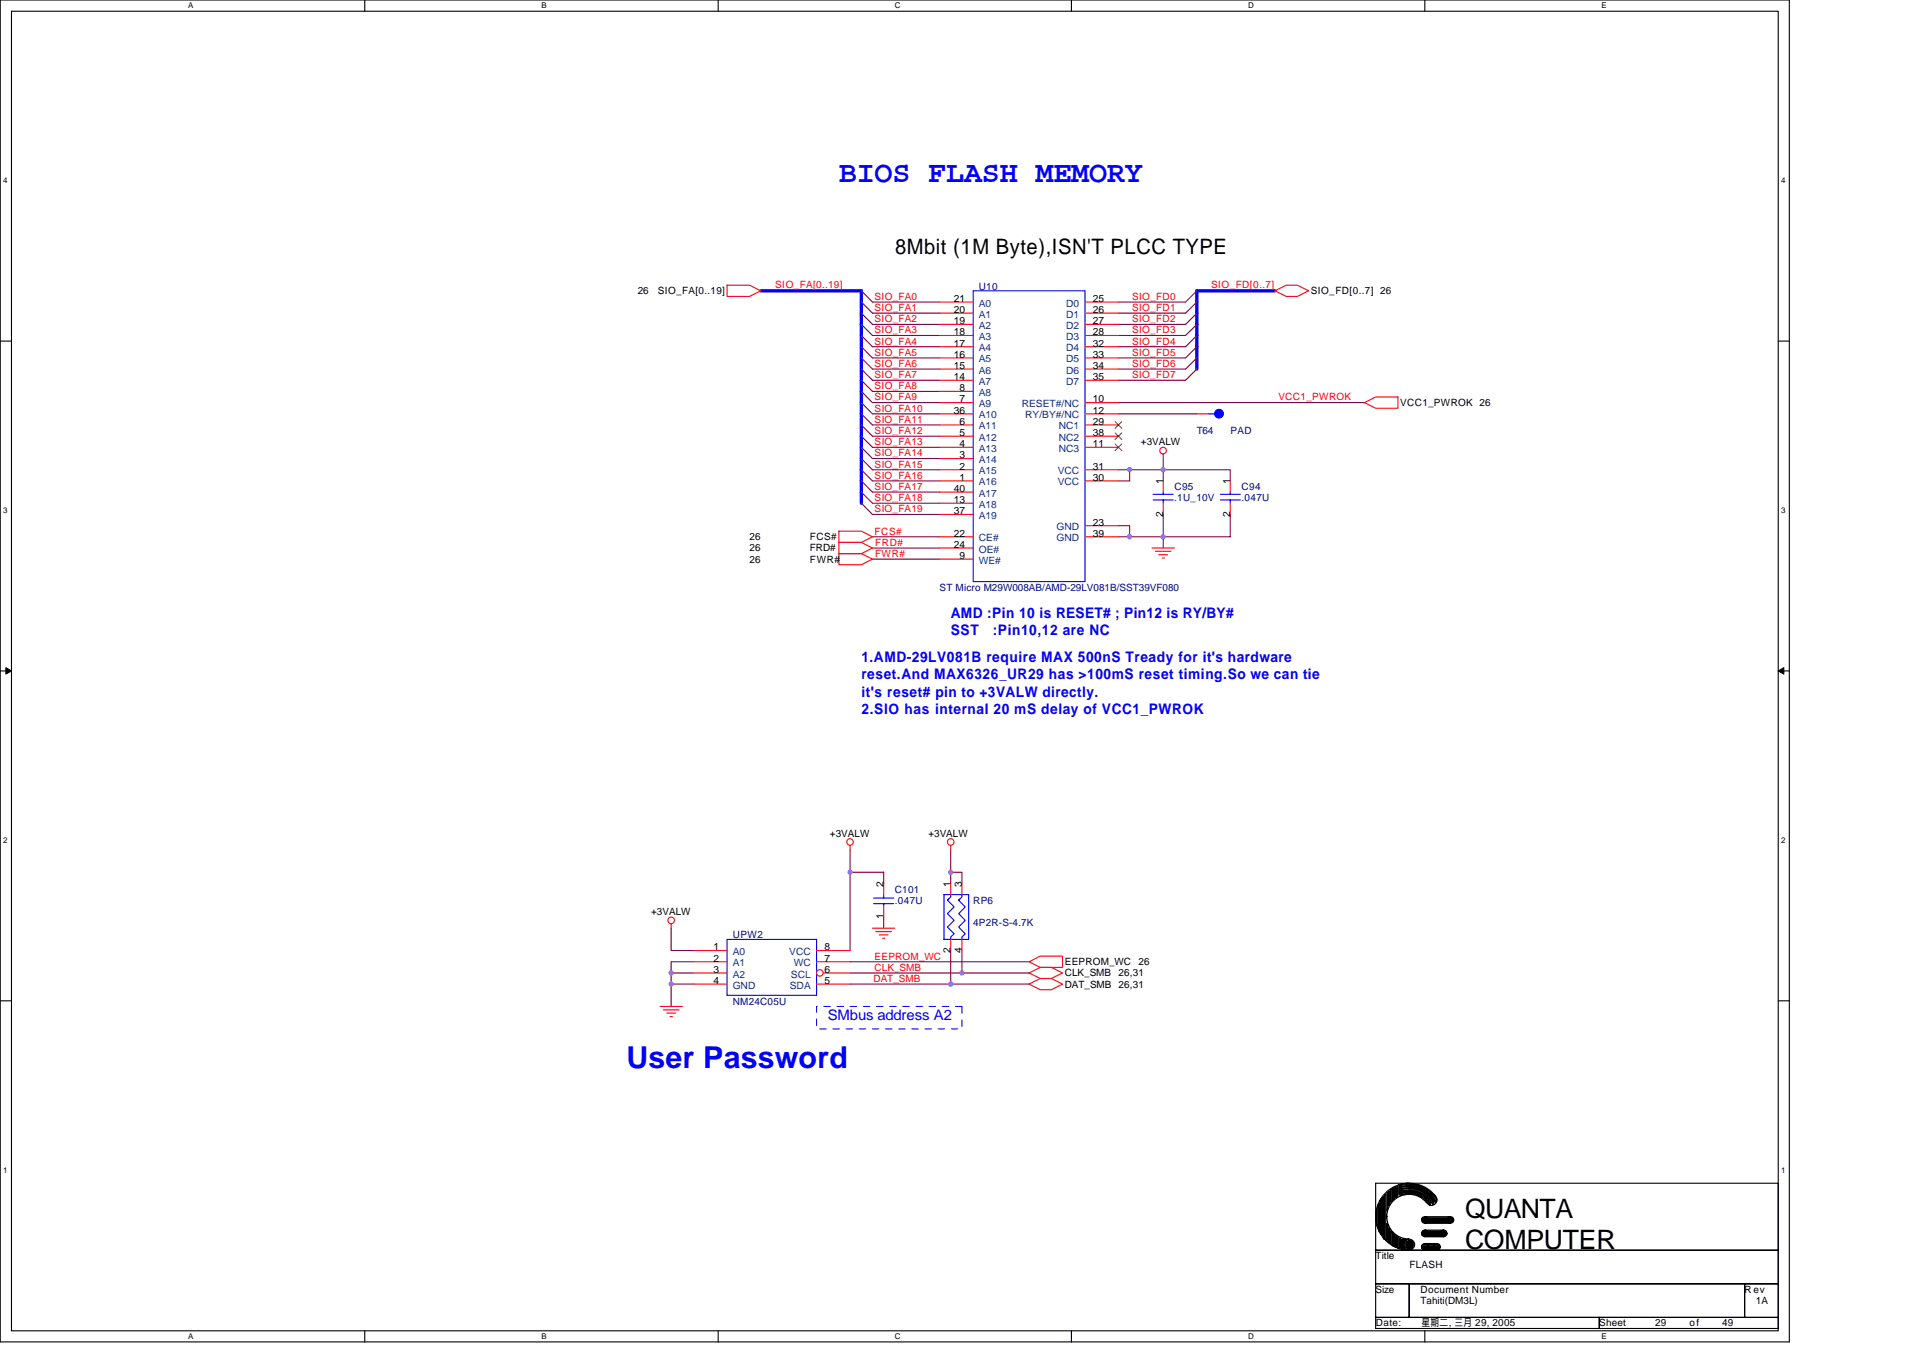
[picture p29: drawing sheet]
<svg xmlns="http://www.w3.org/2000/svg" width="297mm" height="210mm" viewBox="0 0 297 210" stroke-linecap="round" stroke-linejoin="round" font-family="sans-serif">
<defs><g id="words">
<g font-size="4.7" fill="#00f">
<text x="129.6" y="28.1">BIOS FLASH MEMORY</text>
<text x="96.8" y="165">User Password</text>
</g>
<g font-size="4.1">
<text x="226.3" y="188.2">QUANTA</text>
<text x="226.3" y="192.9">COMPUTER</text>
</g>
<text font-size="3.3" x="138.3" y="39.2">8Mbit (1M Byte),ISN'T PLCC TYPE</text>
<g font-size="2.2" fill="#00f">
<text x="146.9" y="95.4">AMD :Pin 10 is RESET# ; Pin12 is RY/BY#</text>
<text x="146.9" y="98">SST</text>
<text x="153.4" y="98">:Pin10,12 are NC</text>
<text x="133.1" y="102.3">1.AMD-29LV081B require MAX 500nS Tready for it's hardware</text>
<text x="133.1" y="104.9">reset.And MAX6326_UR29 has &gt;100mS reset timing.So we can tie</text>
<text x="133.1" y="107.6">it's reset# pin to +3VALW directly.</text>
<text x="133.1" y="110.3">2.SIO has internal 20 mS delay of VCC1_PWROK</text>
<text x="127.9" y="157.5">SMbus address A2</text>
</g>
<g font-size="1.5">
<text x="98.5" y="45.4">26</text>
<text x="101.6" y="45.4">SIO_FA[0..19]</text>
<text x="147.3" y="46.6">21</text>
<text x="168.8" y="46.6">25</text>
<text x="202.5" y="45.4">SIO_FD[0..7] 26</text>
<text x="147.3" y="48.3">20</text>
<text x="147.3" y="50.1">19</text>
<text x="147.3" y="51.8">18</text>
<text x="147.3" y="53.5">17</text>
<text x="168.8" y="48.3">26</text>
<text x="168.8" y="50.1">27</text>
<text x="168.8" y="51.8">28</text>
<text x="168.8" y="53.5">32</text>
<text x="147.3" y="55.3">16</text>
<text x="147.3" y="57">15</text>
<text x="147.3" y="58.7">14</text>
<text x="168.8" y="55.3">33</text>
<text x="168.8" y="57">34</text>
<text x="168.8" y="58.7">35</text>
<text x="147.3" y="63.9">36</text>
<text x="148.2" y="60.4">8</text>
<text x="148.2" y="62.2">7</text>
<text x="148.2" y="65.6">6</text>
<text x="168.8" y="62.2">10</text>
<text x="168.8" y="63.9">12</text>
<text x="168.8" y="65.6">29</text>
<text x="216.3" y="62.7">VCC1_PWROK 26</text>
<text x="148.2" y="67.4">5</text>
<text x="148.2" y="69.1">4</text>
<text x="148.2" y="70.8">3</text>
<text x="168.8" y="67.4">38</text>
<text x="168.8" y="69.1">11</text>
<text x="176.2" y="68.8">+3VALW</text>
<text x="147.3" y="77.7">13</text>
<text x="147.3" y="76">40</text>
<text x="148.2" y="72.5">2</text>
<text x="148.2" y="74.3">1</text>
<text x="168.8" y="74.3">30</text>
<text x="168.8" y="72.5">31</text>
<text x="179.7" y="74.8" transform="rotate(-90 179.7 74.8)">1</text>
<text x="190" y="74.8" transform="rotate(-90 190 74.8)">1</text>
<text x="115.8" y="83.4">26</text>
<text x="125.1" y="83.4">FCS#</text>
<text x="147.3" y="82.9">22</text>
<text x="147.3" y="79.4">37</text>
<text x="168.8" y="82.9">39</text>
<text x="168.8" y="81.2">23</text>
<text x="179.7" y="79.8" transform="rotate(-90 179.7 79.8)">2</text>
<text x="190" y="79.8" transform="rotate(-90 190 79.8)">2</text>
<text x="115.8" y="85.2">26</text>
<text x="115.8" y="86.9">26</text>
<text x="125.1" y="85.2">FRD#</text>
<text x="125.1" y="86.9">FWR#</text>
<text x="147.3" y="84.6">24</text>
<text x="148.2" y="86.3">9</text>
<text x="128.2" y="129.2">+3VALW</text>
<text x="143.4" y="129.2">+3VALW</text>
<text x="136.5" y="137" transform="rotate(-90 136.5 137)">2</text>
<text x="146.8" y="137" transform="rotate(-90 146.8 137)">1</text>
<text x="148.6" y="137" transform="rotate(-90 148.6 137)">3</text>
<text x="100.6" y="141.3">+3VALW</text>
<text x="136.5" y="142" transform="rotate(-90 136.5 142)">1</text>
<text x="110.2" y="146.8">1</text>
<text x="110.2" y="148.5">2</text>
<text x="127.3" y="146.8">8</text>
<text x="127.3" y="148.5">7</text>
<text x="146.8" y="147.2" transform="rotate(-90 146.8 147.2)">2</text>
<text x="148.6" y="147.2" transform="rotate(-90 148.6 147.2)">4</text>
<text x="164.5" y="149.1">EEPROM_WC</text>
<text x="175.9" y="149.1">26</text>
<text x="110.2" y="150.3">3</text>
<text x="110.2" y="152">4</text>
<text x="127.3" y="152">5</text>
<text x="127.3" y="150.3">6</text>
<text x="164.5" y="152.5">DAT_SMB 26,31</text>
<text x="164.5" y="150.8">CLK_SMB</text>
<text x="172.8" y="150.8">26,31</text>
<text x="212.5" y="194.5">Title</text>
<text x="217.7" y="195.9">FLASH</text>
<text x="212.5" y="199.7">Size</text>
<text x="219.4" y="199.7">Document Number</text>
<text x="219.4" y="201.4">Tahiti(DM3L)</text>
<text x="269.5" y="199.7">Rev</text>
<text x="271.2" y="201.4">1A</text>
<text x="212.5" y="204.9">Date:</text>
<text x="219.6" y="204.9">星期二, 三月 29, 2005</text>
<text x="247" y="204.9">Sheet</text>
<text x="255.7" y="204.9">29</text>
<text x="261" y="204.9">of</text>
<text x="266" y="204.9">49</text>
</g>
<g font-size="1.5" fill="#f00">
<text x="119.7" y="44.4">SIO_FA[0..19]</text>
<text x="135.1" y="46.3">SIO_FA0</text>
<text x="174.9" y="46.3">SIO_FD0</text>
<text x="187.1" y="44.4">SIO_FD[0..7]</text>
<text x="135.1" y="51.5">SIO_FA3</text>
<text x="135.1" y="49.8">SIO_FA2</text>
<text x="135.1" y="53.2">SIO_FA4</text>
<text x="135.1" y="48">SIO_FA1</text>
<text x="174.9" y="48">SIO_FD1</text>
<text x="174.9" y="53.2">SIO_FD4</text>
<text x="174.9" y="51.5">SIO_FD3</text>
<text x="174.9" y="49.8">SIO_FD2</text>
<text x="135.1" y="58.4">SIO_FA7</text>
<text x="135.1" y="56.7">SIO_FA6</text>
<text x="135.1" y="54.9">SIO_FA5</text>
<text x="174.9" y="54.9">SIO_FD5</text>
<text x="174.9" y="58.4">SIO_FD7</text>
<text x="174.9" y="56.7">SIO_FD6</text>
<text x="135.1" y="65.3">SIO_FA11</text>
<text x="135.1" y="61.8">SIO_FA9</text>
<text x="135.1" y="63.6">SIO_FA10</text>
<text x="135.1" y="60.1">SIO_FA8</text>
<text x="197.5" y="61.8">VCC1_PWROK</text>
<text x="135.1" y="70.5">SIO_FA14</text>
<text x="135.1" y="67">SIO_FA12</text>
<text x="135.1" y="68.7">SIO_FA13</text>
<text x="135.1" y="77.4">SIO_FA18</text>
<text x="135.1" y="75.7">SIO_FA17</text>
<text x="135.1" y="72.2">SIO_FA15</text>
<text x="135.1" y="73.9">SIO_FA16</text>
<text x="135.1" y="82.6">FCS#</text>
<text x="135.1" y="79.1">SIO_FA19</text>
<text x="135.2" y="86">FWR#</text>
<text x="135.2" y="84.3">FRD#</text>
<text x="135.1" y="148.2">EEPROM_WC</text>
<text x="135.1" y="149.9">CLK_SMB</text>
<text x="134.9" y="151.7">DAT_SMB</text>
</g>
<g font-size="1.5" fill="#000080">
<text x="151.2" y="44.8">U10</text>
<text x="184.9" y="67">T64</text>
<text x="190.1" y="67">PAD</text>
<text x="181.4" y="77.4">.1U_10V</text>
<text x="181.4" y="75.7">C95</text>
<text x="191.8" y="75.7">C94</text>
<text x="191.8" y="77.4">.047U</text>
<text x="145.1" y="91.2">ST Micro M29W008AB/AMD-29LV081B/SST39VF080</text>
<text x="138.2" y="137.9">C101</text>
<text x="138.2" y="139.6">.047U</text>
<text x="150.3" y="139.6">RP6</text>
<text x="150.3" y="143">4P2R-S-4.7K</text>
<text x="113.2" y="144.9">UPW2</text>
<text x="113.2" y="155.3">NM24C05U</text>
</g>
<g font-size="1.5" fill="#004080">
<text x="151.2" y="47.3">A0</text>
<text x="164.7" y="47.3">D0</text>
<text x="151.2" y="49.1">A1</text>
<text x="151.2" y="50.8">A2</text>
<text x="151.2" y="52.5">A3</text>
<text x="164.7" y="49.1">D1</text>
<text x="164.7" y="50.8">D2</text>
<text x="164.7" y="52.5">D3</text>
<text x="151.2" y="54.3">A4</text>
<text x="151.2" y="56">A5</text>
<text x="151.2" y="57.7">A6</text>
<text x="151.2" y="59.4">A7</text>
<text x="164.7" y="54.3">D4</text>
<text x="164.7" y="56">D5</text>
<text x="164.7" y="57.7">D6</text>
<text x="164.7" y="59.4">D7</text>
<text x="151.2" y="61.2">A8</text>
<text x="151.2" y="62.9">A9</text>
<text x="151.2" y="64.6">A10</text>
<text x="157.8" y="62.9">RESET#/NC</text>
<text x="158.3" y="64.6">RY/BY#/NC</text>
<text x="151.2" y="66.3">A11</text>
<text x="151.2" y="68.1">A12</text>
<text x="151.2" y="69.8">A13</text>
<text x="151.2" y="71.5">A14</text>
<text x="163.6" y="66.3">NC1</text>
<text x="163.6" y="68.1">NC2</text>
<text x="163.6" y="69.8">NC3</text>
<text x="151.2" y="73.3">A15</text>
<text x="151.2" y="75">A16</text>
<text x="151.2" y="76.7">A17</text>
<text x="163.4" y="75">VCC</text>
<text x="163.4" y="73.3">VCC</text>
<text x="151.2" y="78.4">A18</text>
<text x="151.2" y="83.6">CE#</text>
<text x="151.2" y="80.2">A19</text>
<text x="163.2" y="83.6">GND</text>
<text x="163.2" y="81.9">GND</text>
<text x="151.2" y="85.3">OE#</text>
<text x="151.2" y="87.1">WE#</text>
<text x="113.2" y="147.5">A0</text>
<text x="113.2" y="149.2">A1</text>
<text x="121.9" y="147.5">VCC</text>
<text x="122.6" y="149.2">WC</text>
<text x="113.2" y="151">A2</text>
<text x="113.2" y="152.7">GND</text>
<text x="122" y="152.7">SDA</text>
<text x="122.2" y="151">SCL</text>
</g>
<g font-size="1.2">
<text x="29.1" y="1.3">A</text>
<text x="83.6" y="1.3">B</text>
<text x="138.2" y="1.3">C</text>
<text x="192.8" y="1.3">D</text>
<text x="247.4" y="1.3">E</text>
<text x=".5" y="28.3">4</text>
<text x="275.1" y="28.3">4</text>
<text x=".5" y="79.2">3</text>
<text x="275.1" y="79.2">3</text>
<text x=".5" y="130.2">2</text>
<text x="275.1" y="130.2">2</text>
<text x=".5" y="181.1">1</text>
<text x="275.1" y="181.1">1</text>
<text x="29.1" y="206.8">A</text>
<text x="83.6" y="206.8">B</text>
<text x="138.2" y="206.8">C</text>
<text x="192.8" y="206.8">D</text>
<text x="247.4" y="206.8">E</text>
</g>
</g></defs>
<path d="M0 0h276.4v207.3h-276.4zM1.8 1.7h272.9v203.8h-272.9z" fill="none" stroke="#000" stroke-width=".17"/>
<g fill="#fff">
<path d="M29.1 .2h.7v1.4h-.7z"/>
<path d="M29.1 205.7h.7v1.4h-.7z"/>
</g>
<path d="M56.3 0v1.7M56.3 205.5v1.8" fill="none" stroke="#000" stroke-width=".17"/>
<g fill="#fff">
<path d="M83.6 .2h.8v1.4h-.8z"/>
<path d="M83.6 205.7h.8v1.4h-.8z"/>
</g>
<path d="M110.9 0v1.7M110.9 205.5v1.8" fill="none" stroke="#000" stroke-width=".17"/>
<g fill="#fff">
<path d="M138.2 .2h.9v1.4h-.9z"/>
<path d="M138.2 205.7h.9v1.4h-.9z"/>
</g>
<path d="M165.5 0v1.7M165.5 205.5v1.8" fill="none" stroke="#000" stroke-width=".17"/>
<g fill="#fff">
<path d="M192.8 .2h.8v1.4h-.8z"/>
<path d="M192.8 205.7h.8v1.4h-.8z"/>
</g>
<path d="M220.1 0v1.7M220.1 205.5v1.8" fill="none" stroke="#000" stroke-width=".17"/>
<g fill="#fff">
<path d="M247.4 .2h.8v1.4h-.8z"/>
<path d="M247.4 205.7h.8v1.4h-.8z"/>
<path d="M.5 27.2h.6v1.4h-.6z"/>
<path d="M275.1 27.2h.7v1.4h-.7z"/>
<path d="M.5 78.1h.6v1.4h-.6z"/>
<path d="M275.1 78.1h.7v1.4h-.7z"/>
</g>
<path d="M0 52.7h1.8M274.7 52.7h1.7" fill="none" stroke="#000" stroke-width=".17"/>
<g fill="#fff">
<path d="M.5 129.1h.6v1.4h-.6z"/>
<path d="M275.1 129.1h.7v1.4h-.7z"/>
</g>
<path d="M0 103.6h1.8M274.7 103.6h1.7" fill="none" stroke="#000" stroke-width=".17"/>
<path d="M.9 103.1l.9 .5-.9 .5zM274.7 103.6l.8-.5v1z" fill="#000" stroke="#000" stroke-width=".15"/>
<g fill="#fff">
<path d="M.5 180h.6v1.4h-.6z"/>
<path d="M275.1 180h.7v1.4h-.7z"/>
</g>
<g fill="none" stroke="#000" stroke-width=".17">
<path d="M0 154.6h1.8M274.7 154.6h1.7M212.5 182.8h62.2v10.3h-62.2zM212.5 193.1h62.2v5.2h-62.2zM212.5 198.3h5.2v5.2h-5.2zM212.7 186.7v2.4l.1 .6v-3.5l.2-.3v4.3l.2 .2v-4.9l.2-.3v5.5l.1 .2v-5.9l.2-.2v6.6M213.9 191.4v-6.8l.2-.1v7.1h.1v-2.6l.2 .3v2.4l.2 .2v-2.2l.1 .3v2.1l.2 .1v-2l.2 .2v2h.2v-1.9l.1 .2v1.9h.2v-1.7l.2 .1v1.6l.1 .2v-1.8l.2 .2v1.6h.2v-1.4M214.2 184.1v3l.2-.6v-2.4l.2-.1v2.2l.1-.2v-2.2l.2-.2v2.1l.2-.2v-2.1h.2v1.9l.1-.1v-1.8l.2-.1v1.7l.2-.2v-1.5l.1-.2v1.7M216.3 184.2a4 4 0 0 1 4.8 1.7M216.3 184a4.2 4.2 0 0 1 5.1 2.1M216.3 183.8a4.3 4.3 0 0 1 5.2 2.3M216.3 183.6a4.5 4.5 0 0 1 5.2 2.1"/>
<path d="M216.3 183.5a4.7 4.7 0 0 1 5.4 2.2M216.3 183.1a4.9 4.9 0 0 1 5.7 2.2M216.3 191.2v.2h.2v1.4h.1v-1.4h.2v1.5h-.3l.5-1.5M216.3 182.9v1.7l-.2-.1v-1.4zM216.3 184.6a3.6 3.6 0 0 1 4.5 1.6M216.3 184.4a3.8 3.8 0 0 1 4.7 1.8M216.4 183.2a4.8 4.8 0 0 1 5.4 2.3M216.5 183.1v1.4M217 191.4h.1M217 191.4v1.5l.2-.1v-1.4l.1 .3v1.2h.2v-1.3h.2v1.3h.1v-1.3h.2v1.3l.2-.1v-1.1l.2 .2v.7M217.7 182.8l-1.6 .2M217.7 184.5l-1.3 .1"/>
<path d="M217.7 198.3h51.8v5.2h-51.8zM219.7 188.1h4.7v.2h-4.8v.1h5l-.2 .2h-4.7l.2 .2h4.5M219.7 190.2h3.7v.2h-3.7l-.1 .1h3.9l-.1 .2h-3.8l.3 .2h3.3M219.7 192.2h2.6v.2h-2.7v.2h2.9l-.2 .2h-2.7l.3 .1h2.4M220.1 192.1h1.9M220.1 193.1h1.9M220.1 191h2.9M220.1 190h2.9M220.1 189h4M220.1 187.9h4M220.3 185.7a3.4 3.4 0 0 0-3.8-1 3.4 3.4 0 0 0-2.3 3.2 3.4 3.4 0 0 0 3.5 3.5M221.7 184.7a5.2 5.2 0 0 0-5.7-1.7 5.2 5.2 0 0 0-3.5 4.9v-.1a5.2 5.2 0 0 0 5.2 5.3"/>
<path d="M269.5 198.3h5.2v5.2h-5.2zM212.5 203.5h34.5v1.7h-34.5zM247 203.5h27.7v1.7h-27.7z"/>
<circle cx="217.7" cy="192.2" r=".85"/>
<circle cx="220.1" cy="190.5" r=".51"/>
<circle cx="220.1" cy="188.4" r=".51"/>
<circle cx="220.1" cy="192.6" r=".51"/>
<circle cx="221.1" cy="185.3" r=".86"/>
<circle cx="222" cy="192.6" r=".51"/>
<circle cx="223" cy="190.5" r=".51"/>
<circle cx="224" cy="188.4" r=".51"/>
</g>
<g fill="none" stroke="#800040" stroke-width=".17">
<path d="M133.1 46.7l1.7 1.7h10.3M133.1 44.9l1.7 1.8h10.3M133.1 53.6l1.7 1.7h10.3M133.1 51.8l1.7 1.8h10.3M133.1 50.1l1.7 1.7h10.3M133.1 57l1.7 1.7h10.3M133.1 55.3l1.7 1.7h10.3M133.1 48.4l1.7 1.7h10.3M133.1 58.7l1.7 1.8h10.3M184.9 46.7l-1.8 1.7h-10.3M184.9 44.9l-1.8 1.8h-10.3M184.9 53.6l-1.8 1.7h-10.3"/>
<path d="M184.9 51.8l-1.8 1.8h-10.3M184.9 50.1l-1.8 1.7h-10.3M184.9 57l-1.8 1.7h-10.3M184.9 55.3l-1.8 1.7h-10.3M184.9 48.4l-1.8 1.7h-10.3M133.1 70.8l1.7 1.8h10.3M133.1 63.9l1.7 1.7h10.3M133.1 60.5l1.7 1.7h10.3M133.1 69.1l1.7 1.7h10.3M133.1 76l1.7 1.7h10.3M133.1 62.2l1.7 1.7h10.3M133.1 74.3l1.7 1.7h10.3"/>
<path d="M133.1 65.6l1.7 1.8h10.3M133.1 67.4l1.7 1.7h10.3M133.1 72.6l1.7 1.7h10.3M133.1 77.7l1.7 1.8h10.3M172.8 72.6h17.2v1.7M172.8 62.2h38M172.8 63.9h12.1M174.5 72.6v1.7h-1.7M179.7 70.8v3.5M179.7 79.5v5.1M190 79.5v3.4h-17.2M134.8 82.9h10.3"/>
<path d="M134.8 84.6h10.3M134.8 86.4h10.3M172.8 81.2h1.7v1.7M131.3 134.7h5.2v1.8M131.3 131.3v15.5M146.9 134.7h1.7v1.8M146.9 131.3v5.2M103.7 150.3h3.4M103.7 152h3.4M103.7 143.4v3.4h3.4M107.1 148.5h-3.4v6.9M131.3 148.5h27.7"/>
<path d="M131.3 150.3h27.7M131.3 152h27.7M136.5 141.6v1.8M146.9 146.8v5.2M148.6 146.8v3.5"/>
</g>
<path d="M117.5 44.9h15.6v32.8M197 44.9h-12.1v12.1" fill="none" stroke="#00f" stroke-width=".51"/>
<g fill="none" stroke="#f00" stroke-width=".17">
<path d="M112.3 44h3.5l1.7 .9-1.7 .9h-3.5zM197 44.9l1.7-.9h1.7l1.7 .9-1.7 .9h-1.7zM179.7 70.1v.7M210.8 62.2l1.7-.9h3.4v1.8h-3.4zM129.6 82h3.5l1.7 .9-1.7 .9h-3.5zM129.6 83.8h3.5l1.7 .8-1.7 .9h-3.5zM129.6 85.5h3.5l1.7 .9-1.7 .8h-3.5zM177.9 84.6h3.5M178.5 85.2h2.4M179 85.7h1.4M179.5 86.2h.3M131.3 130.6v.7"/>
<path d="M146.9 130.6v.7M102 155.4h3.4M102.5 156h2.4M103 156.5h1.4M103.5 157h.4M103.7 142.7v.7M107.1 146.8h5.2M107.1 148.5h5.2M126.1 152h5.2M134.8 143.4h3.4M135.3 143.9h2.4M135.8 144.4h1.4"/>
<path d="M136.3 144.9h.4M159 152l1.7-.9h1.7l1.7 .9-1.7 .9h-1.7zM159 148.5l1.7-.8h3.4v1.7h-3.4zM159 150.3l1.7-.9h1.7l1.7 .9-1.7 .8h-1.7z"/>
<circle cx="179.7" cy="69.6" r=".51"/>
<circle cx="131.3" cy="130" r=".51"/>
<circle cx="146.8" cy="130" r=".51"/>
<circle cx="103.7" cy="142.2" r=".51"/>
</g>
<path d="M126.1 155.4h22.5v3.5h-22.5z" fill="none" stroke="#00f" stroke-width=".15" stroke-dasharray="1 1 1 1 1 1 1 1"/>
<path d="M112.3 145.1h13.8v8.6h-13.8z" fill="none" stroke="#00f" stroke-width=".17"/>
<circle cx="126.6" cy="150.3" r=".51" fill="#fff" stroke="#f00" stroke-width=".17"/>
<g fill="none" stroke="#f00" stroke-width=".17">
<path d="M145.1 46.7h5.2M145.1 48.4h5.2M145.1 50.1h5.2M145.1 51.8h5.2M145.1 53.6h5.2M145.1 55.3h5.2M145.1 57h5.2M145.1 58.7h5.2M167.6 46.7h5.2M167.6 48.4h5.2M167.6 50.1h5.2M167.6 51.8h5.2"/>
<path d="M167.6 53.6h5.2M167.6 55.3h5.2M167.6 57h5.2M167.6 58.7h5.2M145.1 60.5h5.2M145.1 62.2h5.2M145.1 63.9h5.2M145.1 65.6h5.2M145.1 67.4h5.2M145.1 69.1h5.2M145.1 70.8h5.2M145.1 72.6h5.2"/>
<path d="M145.1 74.3h5.2M145.1 77.7h5.2M145.1 76h5.2M145.1 79.5h5.2M167.6 62.2h5.2M167.6 63.9h5.2M167.6 65.6h5.2M167.6 67.4h5.2M167.6 69.1h5.2M167.6 72.6h5.2M167.6 74.3h5.2M179.7 74.3v1.7"/>
<path d="M179.7 77.7v1.8M184.9 63.9h1.7M190 74.3v1.7M190 77.7v1.8M145.1 82.9h5.2M145.1 84.6h5.2M145.1 86.4h5.2M167.6 82.9h5.2M167.6 81.2h5.2M136.5 136.5v1.7M136.5 139.9v1.7M146.9 136.5v1.7"/>
<path d="M148.6 136.5v1.7M107.1 150.3h5.2M107.1 152h5.2M126.1 146.8h5.2M126.1 148.5h5.2M127.2 150.3h4.1M146.9 145.1v1.7M148.6 145.1v1.7"/>
</g>
<g fill="none" stroke="#00f" stroke-width=".17">
<path d="M150.3 44.9h17.3v44.9h-17.3zM178.1 77.2h3.1M178.1 76.3h3.1M179.7 76v.3M179.7 77.2v.5M186.6 63.9h1M188.5 77.2h3.1M188.5 76.3h3.1M190 76v.3M190 77.2v.5M134.9 138.7h3.1M134.9 139.6h3.1"/>
<path d="M136.5 138.2v.5M136.5 139.6v.3M145.8 138.2h3.8v6.9h-3.8zM146.5 138.9l-.2 .1M146.9 138.2v.3l-.6 .5 1.1 1.1-1.1 1 1.1 1.1-1.1 1 1.1 1-.5 .5v.4M148.2 138.9l-.1 .1M148.6 138.2v.3l-.5 .5 1 1.1-1 1 1 1.1-1 1 1 1-.5 .5v.4"/>
</g>
<path d="M172.3 65.1l1 1.1M172.3 66.9l1 1M172.3 68.6l1 1M173.3 65.1l-1.1 1.1M173.3 66.9l-1.1 1M173.3 68.6l-1.1 1" fill="none" stroke="#804000" stroke-width=".15"/>
<circle cx="188.3" cy="63.9" r=".68" fill="#00f" stroke="#00f" stroke-width=".17"/>
<g fill="#f0f" stroke="#f0f" stroke-width=".17">
<circle cx="174.5" cy="82.9" r=".34"/>
<circle cx="174.5" cy="72.5" r=".34"/>
<circle cx="103.7" cy="150.3" r=".34"/>
<circle cx="103.7" cy="152" r=".34"/>
<circle cx="146.9" cy="152" r=".34"/>
<circle cx="148.6" cy="150.3" r=".34"/>
<circle cx="131.3" cy="134.7" r=".34"/>
<circle cx="146.9" cy="134.7" r=".34"/>
<circle cx="179.7" cy="72.5" r=".34"/>
<circle cx="179.7" cy="82.9" r=".34"/>
</g>
<use href="#words"/>
</svg>
